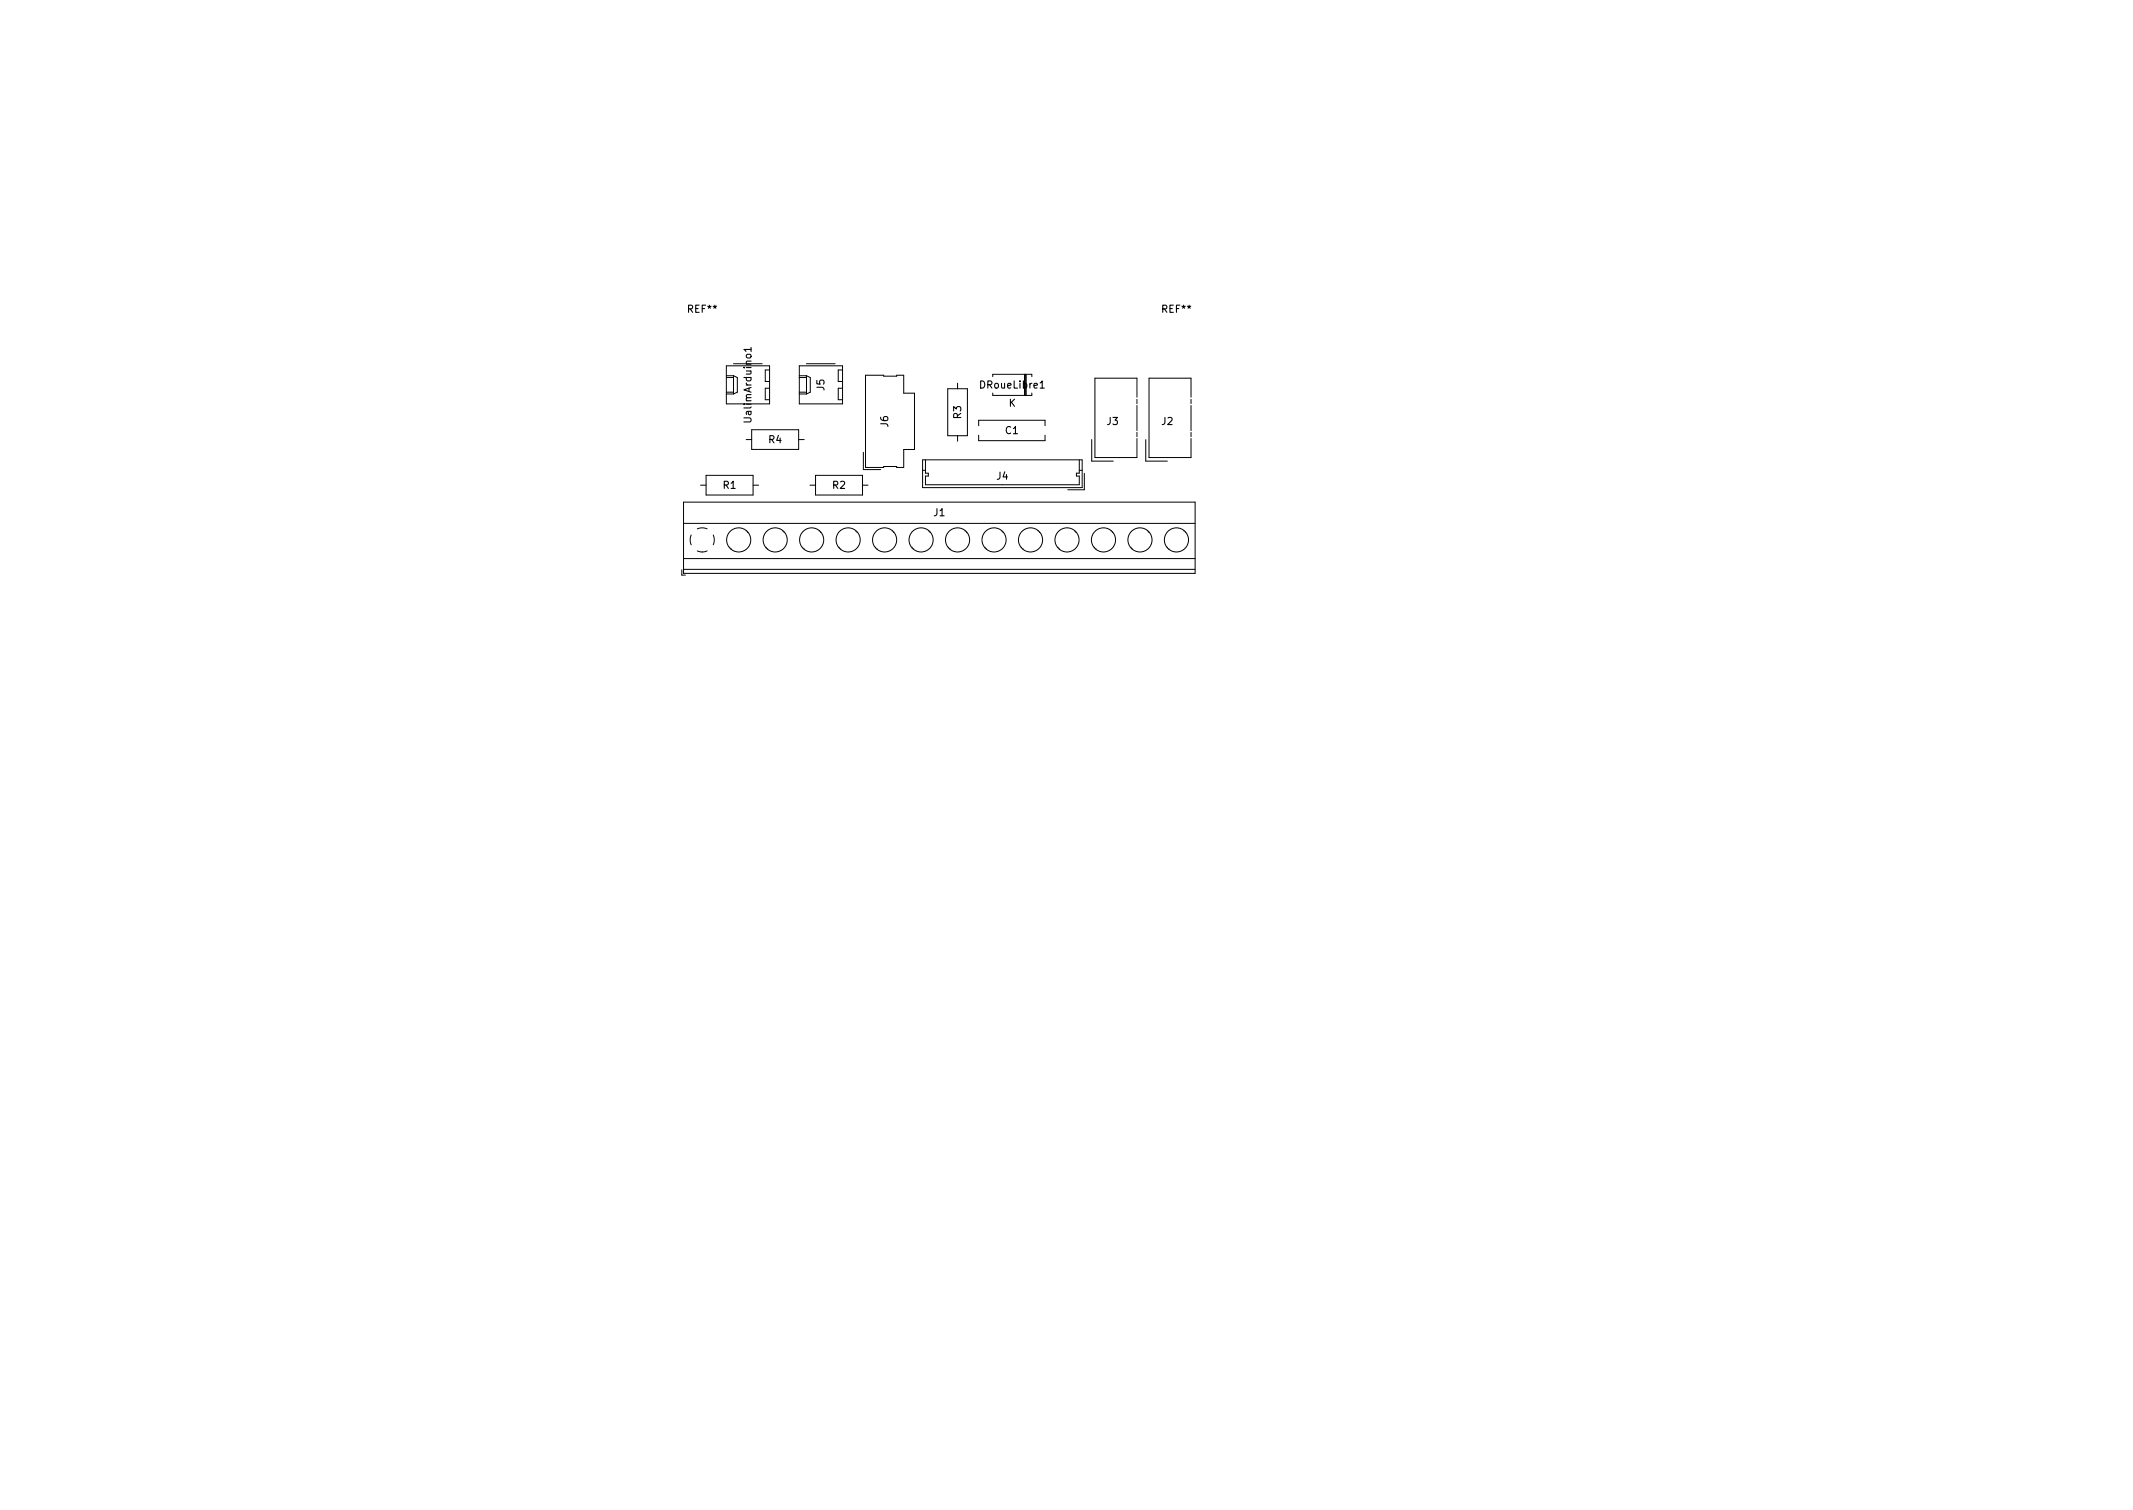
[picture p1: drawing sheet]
<svg xmlns="http://www.w3.org/2000/svg" width="297mm" height="210mm" viewBox="0 0 297 210" stroke-linecap="round" stroke-linejoin="round" font-family="sans-serif">
<defs><g id="words">
<g font-size="1.4">
<text x="95.9" y="43.5">REF**</text>
<text x="161.9" y="43.5">REF**</text>
<text x="104.6" y="58.5" transform="rotate(-90 104.6 58.5)">UalimArduino1</text>
<text x="114.8" y="54.4" transform="rotate(-90 114.8 54.4)">J5</text>
<text x="123.7" y="59.4" transform="rotate(-90 123.7 59.4)">J6</text>
<text x="133.9" y="58.3" transform="rotate(-90 133.9 58.3)">R3</text>
<text x="136.6" y="54.1">DRoueLibre1</text>
<text x="140.5" y="56.6">K</text>
<text x="154.2" y="59.2">J3</text>
<text x="161.8" y="59.2">J2</text>
<text x="107.1" y="61.7">R4</text>
<text x="140" y="60.4">C1</text>
<text x="100.7" y="68.1">R1</text>
<text x="115.9" y="68.1">R2</text>
<text x="130" y="71.9">J1</text>
<text x="138.8" y="66.8">J4</text>
</g>
</g></defs>
<g fill="none" stroke="#000" stroke-width=".14">
<path d="M101.1 54.6h1M101.1 52.6h1M101.1 54.9h1M101.1 52.3h1M101.1 50.9h6.1v5.3h-6.1zM102.1 50.6h4M102.1 52.3l.6 .3v2l-.6 .3M102.1 52.3v2.6M104.7 59.8h6.5v2.8h-6.5zM107.2 54.1h-.6v1.6h.6M107.2 51.5h-.6v1.6h.6M111.3 54.6h1"/>
<path d="M111.3 52.6h1M111.3 54.9h1M111.3 52.3h1M111.3 50.9h6v5.3h-6zM112.3 50.6h4M112.3 52.3l.5 .3v2l-.5 .3M112.3 52.3v2.6M117.3 54.1h-.6v1.6h.6M117.3 51.5h-.6v1.6h.6M120.5 52.2h2.6v.2h1.8v-.2h.9v2.5h1.6v7.9h-1.6v2.5h-.9v-.1h-1.8v.1h-2.6zM132 54.1h2.7v6.6h-2.7zM133.3 53.4v.7"/>
<path d="M136.3 59.3v-.8h9.2v.8M138.2 52.4v-.3h5.5v.3M138.2 54.7v.4h5.5v-.4M142.7 52.1v3M142.8 52.1v3M142.9 52.1v3M158.3 55.3v-2.6h-5.8v11h5.8v-2.6M158.3 55.6v.6M158.3 56.5v3.5M165.9 55.3v-2.6h-5.9v11h5.9v-2.6M165.9 55.6v.6M165.9 56.5v3.5"/>
<path d="M95 79.3v.8h.4M95.2 69.9h71.2v9.9h-71.2zM95.2 72.9h71.2M95.2 77.8h71.2M95.2 79.3h71.2M96.3 74.5l-.2 .7 .2 .7M97.1 76.7l.7 .2M97.1 73.6l.7-.1 .7 .1M97.6 67.6h.7M98.3 66.2h6.6v2.7h-6.6zM98.5 76.7l-.7 .2M99.3 74.5l.2 .6-.2 .8"/>
<path d="M101.6 76.2h.1M101.8 76.4v.1M103.9 61.2h.8M103.9 73.9h.1M104.1 74.1v.1M104.9 67.6h.7M106.7 76.2h.1M106.9 76.4v.1M109 73.9h.1M109.2 74.1v.1M111.2 61.2h.8M111.8 76.2h.1"/>
<path d="M112 76.4v.1M112.8 67.6h.8M113.6 66.2h6.5v2.7h-6.5zM114.1 73.9h.1M114.3 74.1v.1M116.9 76.2h-.1M117.1 76.4l-.1 .1M119.2 73.9h-.1M119.4 74.1l-.1 .1M120.1 67.6h.8M120.2 63v2.4h2.4M122 76.2h-.1"/>
<path d="M122.2 76.4l-.1 .1M124.3 73.9h-.1M124.5 74.1l-.1 .1M127 76.2h.1M127.2 76.4v.1M128.5 65.5h.4M128.5 64h22.2v3.9h-22.2zM128.9 64v1.9h.4v.4h-.4v1.2h21.4v-1.2h-.4v-.4h.4v-1.9M129.3 73.9h.1M129.5 74.1v.1M132.1 76.2h.1M132.3 76.4v.1"/>
<path d="M133.3 60.7v.7M134.4 73.9h.1M134.6 74.1v.1M136.3 60.6v.8h9.2v-.8M137.2 76.2h.1M137.4 76.4v.1M139.5 73.9h.1M139.7 74.1v.1M142.3 76.2h-.1M142.5 76.4l-.1 .1M144.6 73.9h-.1M144.8 74.1l-.1 .1"/>
<path d="M147.4 76.2h-.1M147.6 76.4l-.1 .1M149.7 73.9h-.1M149.9 74.1l-.1 .1M150.3 65.5h.4M151 65.9v2.3h-2.3M152 61.2v3h3M152.4 76.2h.1M152.6 76.4v.1M154.7 73.9h.1M154.9 74.1v.1M157.5 76.2h.1"/>
<path d="M157.7 76.4v.1M158.3 60.2v.6M159.6 61.2v3h3M159.8 73.9h.1M160 74.1v.1M162.6 76.2h.1M162.8 76.4v.1M164.9 73.9h.1M165.1 74.1v.1M165.9 60.2v.6"/>
<circle cx="102.9" cy="75.2" r="1.68"/>
<circle cx="107.9" cy="75.2" r="1.68"/>
<circle cx="113" cy="75.2" r="1.68"/>
<circle cx="118.1" cy="75.2" r="1.68"/>
<circle cx="123.2" cy="75.2" r="1.68"/>
<circle cx="128.3" cy="75.2" r="1.68"/>
<circle cx="133.3" cy="75.2" r="1.68"/>
<circle cx="138.4" cy="75.2" r="1.68"/>
<circle cx="143.5" cy="75.2" r="1.68"/>
<circle cx="148.6" cy="75.2" r="1.68"/>
<circle cx="153.7" cy="75.2" r="1.68"/>
<circle cx="158.7" cy="75.2" r="1.68"/>
<circle cx="163.8" cy="75.2" r="1.68"/>
</g>
<path d="M104.6 48.4v.5" fill="none" stroke="#000" stroke-width=".15"/>
<use href="#words"/>
</svg>
